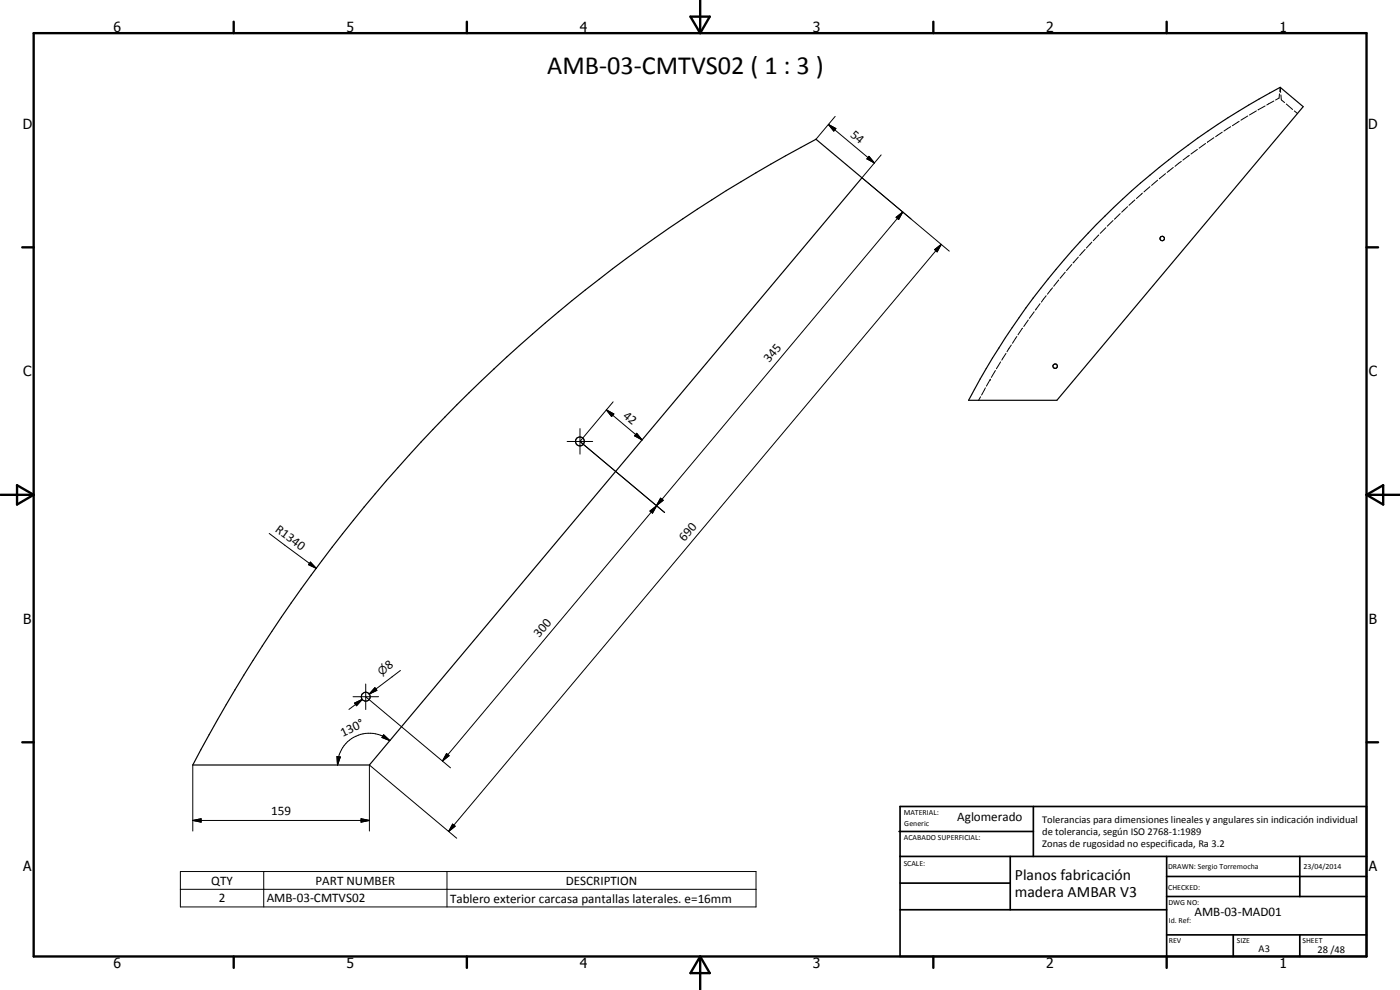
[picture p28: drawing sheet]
<svg xmlns="http://www.w3.org/2000/svg" width="420mm" height="297mm" viewBox="0 0 420 297" stroke-linecap="round" stroke-linejoin="round" font-family="sans-serif">
<defs><g id="words">
<text font-size="7.9" x="164.2" y="22.1">AMB-03-CMTVS02 ( 1 : 3 )</text>
<g font-size="4.7">
<text x="304.6" y="263.9">Planos fabricación</text>
<text x="304.6" y="269.3">madera AMBAR V3</text>
</g>
<g font-size="4.2">
<text x="34" y="9.6">6</text>
<text x="104" y="9.6">5</text>
<text x="174" y="9.6">4</text>
<text x="244" y="9.6">3</text>
<text x="314" y="9.6">2</text>
<text x="384" y="9.6">1</text>
<text x="6.8" y="38.7">D</text>
<text x="410.6" y="38.7">D</text>
<text x="7" y="112.9">C</text>
<text x="410.8" y="112.9">C</text>
<text x="7" y="187.1">B</text>
<text x="410.8" y="187.1">B</text>
<text x="7" y="261.4">A</text>
<text x="410.8" y="261.4">A</text>
<text x="34" y="290.4">6</text>
<text x="104" y="290.4">5</text>
<text x="174" y="290.4">4</text>
<text x="244" y="290.4">3</text>
<text x="314" y="290.4">2</text>
<text x="384" y="290.4">1</text>
</g>
<g font-size="3.9">
<text x="255" y="40.7" transform="rotate(40 255 40.7)">54</text>
<text x="230.9" y="109" transform="rotate(-50 230.9 109)">345</text>
<text x="186.8" y="125.1" transform="rotate(40 186.8 125.1)">42</text>
<text x="82.4" y="159.3" transform="rotate(37 82.4 159.3)">R1340</text>
<text x="205.5" y="162.7" transform="rotate(-50 205.5 162.7)">690</text>
<text x="161.8" y="191.3" transform="rotate(-50 161.8 191.3)">300</text>
<text x="116.7" y="201.1" transform="rotate(-37 116.7 201.1)">8</text>
<text x="102.9" y="221" transform="rotate(-25 102.9 221)">130°</text>
<text x="81.4" y="244.6">159</text>
<text x="287.3" y="246.3">Aglomerado</text>
<text x="63.4" y="265.4">QTY</text>
<text x="94.7" y="265.4">PART NUMBER</text>
<text x="169.8" y="265.4">DESCRIPTION</text>
<text x="65.6" y="270.8">2</text>
<text x="80.1" y="270.8">AMB-03-CMTVS02</text>
<text x="135.1" y="270.8">Tablero exterior carcasa pantallas laterales. e=16mm</text>
<text x="358.5" y="275">AMB-03-MAD01</text>
</g>
<text font-size="3.3" x="114.5" y="202.8" transform="rotate(-37 114.5 202.8)">n</text>
<g font-size="3.1">
<text x="312.7" y="246.8">Tolerancias para dimensiones lineales y angulares sin indicación individual</text>
<text x="312.7" y="250.4">de tolerancia, según ISO 2768-1:1989</text>
<text x="312.7" y="254">Zonas de rugosidad no especificada, Ra 3.2</text>
<text x="377.7" y="285.6">A3</text>
<text x="395.4" y="285.9">28 /48</text>
</g>
<g font-size="2.4">
<text x="271.2" y="244.4">MATERIAL:</text>
<text x="271.3" y="252">ACABADO SUPERFICIAL:</text>
<text x="271.4" y="247.9">Generic</text>
<text x="271.2" y="259.7">SCALE:</text>
<text x="350.6" y="260.8">DRAWN: Sergio Torremocha</text>
<text x="391.2" y="260.6">23/04/2014</text>
<text x="350.6" y="267">CHECKED:</text>
<text x="350.6" y="271.4">DWG NO:</text>
<text x="350.8" y="276.9">Id. Ref:</text>
<text x="350.8" y="282.8">REV</text>
<text x="371.2" y="282.9">SIZE</text>
<text x="390.9" y="282.9">SHEET</text>
</g>
</g></defs>
<g fill="none" stroke="#000" stroke-width=".35">
<path d="M329 67.4a224 224 0 0 1 55.2-41.2l6.9 5.8-73.9 88.1h-26.5a223 223 0 0 1 38.3-52.7zM137.1 121.5a445.8 445.8 0 0 1 107.8-79.7l13.8 11.5-147.8 176.2h-53a446.9 446.9 0 0 1 79.2-108z"/>
<circle cx="348.8" cy="71.6" r=".68"/>
<circle cx="316.7" cy="109.9" r=".68"/>
<circle cx="174.1" cy="132.4" r="1.33"/>
<circle cx="109.8" cy="209.1" r="1.32"/>
</g>
<g fill="none" stroke="#000" stroke-width=".3">
<path d="M248.6 37.3l2.3 1.3-.7 .7zM248.6 37.3l13.8 11.6M250.6 34.9l-5.7 6.9M366.8 39.7l-2 1.3M369.3 38l-2 1.3M371.9 36.4l-2 1.3M374.5 34.8l-2.1 1.3M377.1 33.3l-2.1 1.2M379.7 31.8l-2.1 1.2M382.3 30.3l-2.1 1.2M384 28.2l-.1 1.2-1.1 .6M384.1 27.5l.1-1.3 .1 1.5"/>
<path d="M384.4 28.5l.1 1.5 1 .8M386 31.2l1.9 1.7M388.4 33.3l1 .8M258.7 53.3l26.2 22.1M258.7 53.3l14.7 12.4M260.8 46.9l1.6 2-2.2-1.2zM264.4 46.5l-5.7 6.8M340.6 60l-1.8 1.6M342.8 58l-1.7 1.6M345.1 56l-1.8 1.6M347.4 54.1l-1.8 1.5M349.8 52.1l-1.9 1.5"/>
<path d="M352.1 50.2l-1.8 1.5M354.5 48.4l-1.9 1.5M356.9 46.6l-1.9 1.4M359.4 44.8l-2 1.4M361.8 43.1l-1.9 1.3M364.3 41.3l-2 1.4M268.9 65.2l2-1.6-1.2 2.3zM270.9 63.6l-73.9 88.1M280.5 74.9l2-1.6-1.2 2.3zM282.5 73.3l-147.8 176.2M321.6 79.4l-1.5 1.8M323.6 77.1l-1.6 1.8"/>
<path d="M325.7 74.8l-1.7 1.9M327.7 72.6l-1.7 1.8M329.8 70.5l-1.7 1.7M331.9 68.3l-1.7 1.7M334 66.2l-1.7 1.7M336.2 64.1l-1.7 1.7M338.4 62l-1.8 1.7M306.9 98.5l-1.4 2M308.6 96l-1.4 2M310.4 93.6l-1.5 1.9M312.2 91.1l-1.5 1.9M314 88.7l-1.5 1.9"/>
<path d="M315.9 86.4l-1.5 1.9M317.7 84l-1.5 1.9M319.7 81.7l-1.6 1.8M294.3 119l-.6 1.1M295.7 116.4l-1.1 2.1M297.2 113.8h.1M297.2 113.8l-1.2 2.1M298.7 111.2l-1.2 2M300.3 108.6l-1.3 2.1M301.9 106l-1.3 2.1M303.5 103.5l-1.3 2M305.2 101l-1.3 2"/>
<path d="M170.2 132.5h7.7M174.1 128.6v7.7M182 123l2.2 1.2-.7 .8zM182 123l10.7 9M184 120.6l-9.9 11.7M191.1 130l1.6 2-2.3-1.2zM195.1 153.3l2-1.5-1.3 2.2zM197.1 151.8l-64.3 76.5M198.2 149.5l.8 .6-2 1.6zM199.5 153.8l-25.4-21.3 25.4 21.3M80.8 160.1l14.1 10.4M93.2 168.7l1.7 1.8-2.3-1.1z"/>
<path d="M105.9 209h7.7M106.4 210.9l2.3-1.1-1.7 2zM108.7 209.8l-4 3.1M109.8 205.2v7.7M109.9 209.2l25.3 21.2M112.5 206.3l.6 .8-2.3 1.1zM112.8 206.8l-2 1.4M120.2 201.2l-9.4 7M57.9 229.5v19.8M101.1 227l1 .1-.8 2.4zM115.1 220.5l1.9 1.7-2.4-.9zM117 222.2a9.5 9.5 0 0 0-5.8-2.2 9.4 9.4 0 0 0-9.6 7.1l-.3 2.4"/>
<path d="M134 226.1l.8 .6-2 1.6zM57.9 246.2l2.5-.5v1zM57.9 246.2h53M108.4 245.7l2.5 .5-2.5 .5zM110.9 249.3v-19.8l26.2 22M135.8 247.3l.8 .6-1.9 1.6zM54.1 261.5h172.8v10.6h-172.8zM54.1 266.8h172.8M79.2 261.5v10.6M134.1 261.5v10.6"/>
</g>
<g fill="none" stroke="#000" stroke-width=".71">
<path d="M10.1 9.9h400v277.1h-400zM70.1 6.5v3.4M140.1 6.5v3.4M207.2 5h5.8l-2.9 4.9zM210.1 0v9.9M280.1 6.5v3.4M350.1 6.5v3.4M6.7 74.2h3.4M410.1 74.2h3.5M.1 148.5h10M5.1 145.6l5 2.9-5 2.9zM410.1 148.5h10"/>
<path d="M410.1 148.5l5-2.9v5.8zM6.7 222.7h3.4M410.1 222.7h3.5M70.1 287v3.4M140.1 287v3.4M210.1 287v10M210.1 287l2.9 5h-5.8zM280.1 287v3.4M350.1 287v3.4"/>
</g>
<g fill="none" stroke="#000" stroke-width=".51">
<path d="M269.8 249.5h40.3M270.1 242h140v45h-140zM270.1 257h140M303.2 257v16M310.1 242v15M350.1 257v30M390.1 257v12M270.1 265h33.1M270.1 273h80M350.1 269h60M350.1 263h60M350.1 280.5h60"/>
<path d="M370.1 280.5v6.5M390.1 280.5v6.5"/>
</g>
<g fill="#000">
<path d="M248.6 37.3l2.3 1.3-.7 .7zM260.8 46.9l1.6 2-2.2-1.2zM268.9 65.2l2-1.6-1.2 2.3zM280.5 74.9l2-1.6-1.2 2.3zM182 123l2.2 1.2-.7 .8zM191.1 130l1.6 2-2.3-1.2zM195.1 153.3l2-1.5-1.3 2.2zM198.2 149.5l.8 .6-2 1.6zM93.2 168.7l1.7 1.8-2.3-1.1zM106.4 210.9l2.3-1.1-1.7 2zM112.5 206.3l.6 .8-2.3 1.1zM101.1 227l1 .1-.8 2.4z"/>
<path d="M115.1 220.5l1.9 1.7-2.4-.9zM134 226.1l.8 .6-2 1.6zM57.9 246.2l2.5-.5v1zM108.4 245.7l2.5 .5-2.5 .5zM135.8 247.3l.8 .6-1.9 1.6z"/>
</g>
<use href="#words"/>
</svg>
